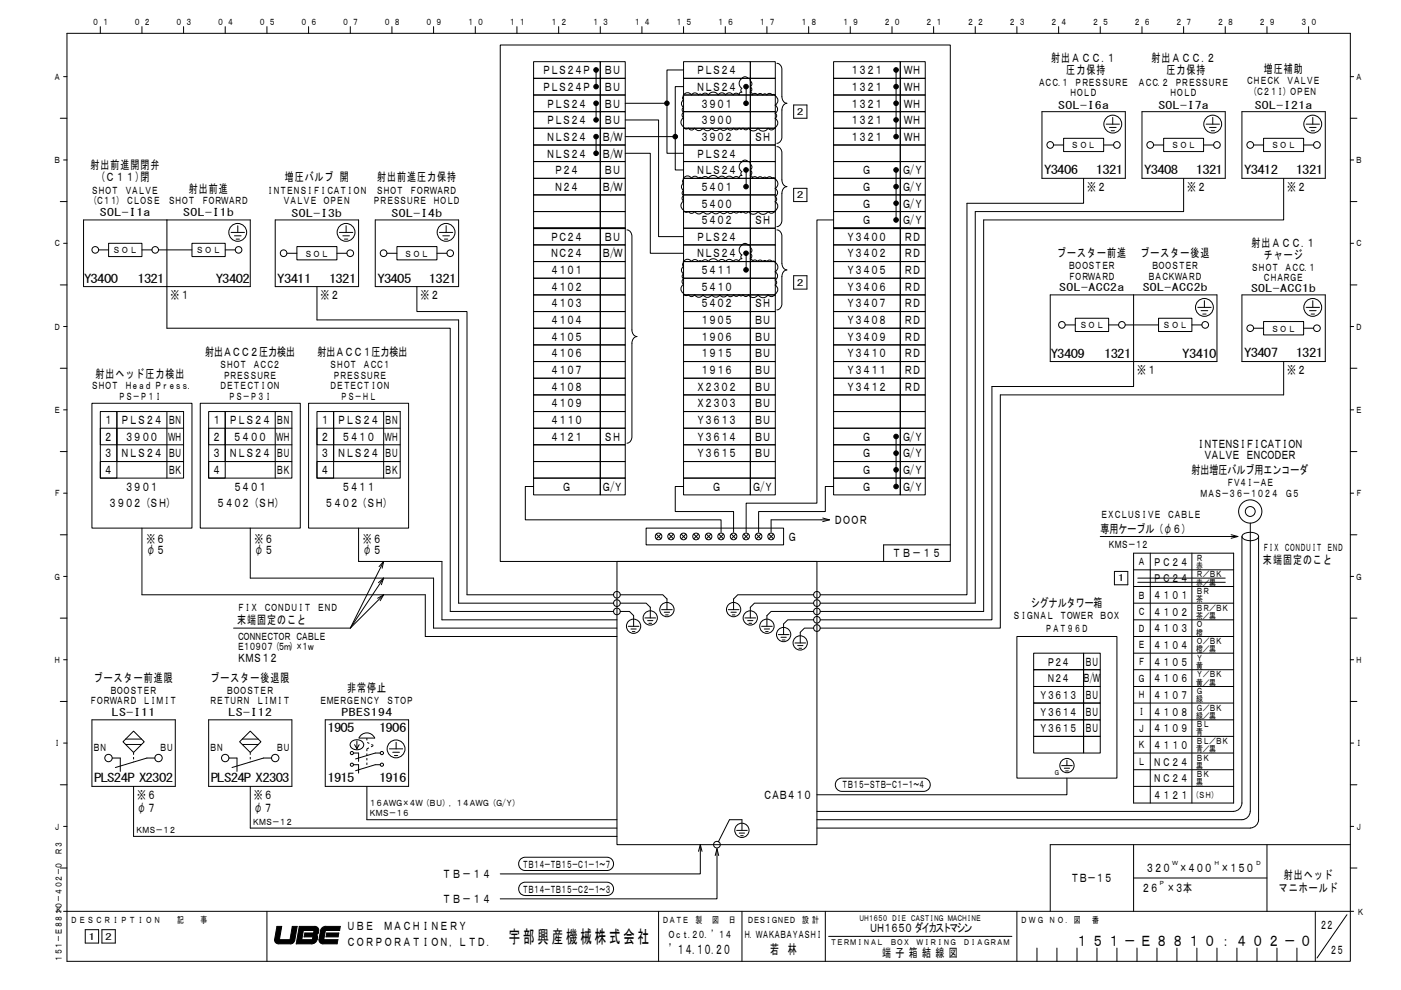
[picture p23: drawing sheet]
<svg xmlns="http://www.w3.org/2000/svg" width="297mm" height="210mm" viewBox="0 0 297 210" stroke-linecap="round" stroke-linejoin="round" font-family="sans-serif">
<defs><g id="words">
<text font-size="3.8" x="107.9" y="200">宇部興産機械株式会社</text>
<text font-size="3.2" x="228.1" y="200.6">１ ５ １ － Ｅ ８ ８ １ ０ ： ４ ０ ２ － ０</text>
<g font-size="2.9">
<text x="141.8" y="202.3">’１４．１０．２０</text>
<text x="163.3" y="202.3">若 林</text>
</g>
<g font-size="2.5">
<text x="115" y="15.7">ＰＬＳ２４Ｐ</text>
<text x="128.1" y="15.7">ＢＵ</text>
<text x="147.6" y="15.7">ＰＬＳ２４</text>
<text x="180.3" y="15.7">１３２１</text>
<text x="191.7" y="15.7">ＷＨ</text>
<text x="222.9" y="13.2">射出ＡＣＣ.１</text>
<text x="226.1" y="15.7">圧力保持</text>
<text x="244.1" y="13.2">射出ＡＣＣ.２</text>
<text x="247.3" y="15.7">圧力保持</text>
<text x="268" y="15.4">増圧補助</text>
<text x="115" y="19.3">ＰＬＳ２４Ｐ</text>
<text x="115.8" y="22.8">ＰＬＳ２４</text>
<text x="128.1" y="19.3">ＢＵ</text>
<text x="128.1" y="22.8">ＢＵ</text>
<text x="147.6" y="19.3">ＮＬＳ２４</text>
<text x="148.5" y="22.8">３９０１</text>
<text x="180.3" y="19.3">１３２１</text>
<text x="180.3" y="22.8">１３２１</text>
<text x="191.7" y="19.3">ＷＨ</text>
<text x="191.7" y="22.8">ＷＨ</text>
<text x="115.8" y="26.4">ＰＬＳ２４</text>
<text x="115.8" y="29.9">ＮＬＳ２４</text>
<text x="127.6" y="29.9">Ｂ/Ｗ</text>
<text x="128.1" y="26.4">ＢＵ</text>
<text x="148.5" y="26.4">３９００</text>
<text x="148.5" y="29.9">３９０２</text>
<text x="159.9" y="29.9">ＳＨ</text>
<text x="180.3" y="26.3">１３２１</text>
<text x="180.3" y="29.9">１３２１</text>
<text x="191.7" y="26.3">ＷＨ</text>
<text x="191.7" y="29.9">ＷＨ</text>
<text x="19.2" y="35.8">射出前進開閉弁</text>
<text x="115.8" y="33.4">ＮＬＳ２４</text>
<text x="127.6" y="33.4">Ｂ/Ｗ</text>
<text x="147.6" y="33.4">ＰＬＳ２４</text>
<text x="21.3" y="38.4">(Ｃ１１)閉</text>
<text x="40" y="40.9">射出前進</text>
<text x="60.4" y="38.4">増圧バルブ 開</text>
<text x="80" y="38.4">射出前進圧力保持</text>
<text x="117.5" y="37">Ｐ２４</text>
<text x="117.5" y="40.5">Ｎ２４</text>
<text x="127.6" y="40.5">Ｂ/Ｗ</text>
<text x="128.1" y="37">ＢＵ</text>
<text x="147.6" y="37">ＮＬＳ２４</text>
<text x="148.5" y="40.5">５４０１</text>
<text x="182.8" y="40.5">Ｇ</text>
<text x="182.8" y="37">Ｇ</text>
<text x="191.3" y="40.5">Ｇ/Ｙ</text>
<text x="191.3" y="37">Ｇ/Ｙ</text>
<text x="221.4" y="37">Y3406</text>
<text x="230.5" y="40.5">※２</text>
<text x="232.3" y="37">1321</text>
<text x="242.6" y="37">Y3408</text>
<text x="251.7" y="40.5">※２</text>
<text x="253.5" y="37">1321</text>
<text x="263.8" y="37">Y3412</text>
<text x="272.9" y="40.5">※２</text>
<text x="274.7" y="37">1321</text>
<text x="148.5" y="44">５４００</text>
<text x="148.5" y="47.6">５４０２</text>
<text x="159.9" y="47.6">ＳＨ</text>
<text x="182.8" y="47.6">Ｇ</text>
<text x="182.8" y="44">Ｇ</text>
<text x="191.3" y="47.6">Ｇ/Ｙ</text>
<text x="191.3" y="44">Ｇ/Ｙ</text>
<text x="116.6" y="51.1">ＰＣ２４</text>
<text x="128.1" y="51.1">ＢＵ</text>
<text x="147.6" y="51.1">ＰＬＳ２４</text>
<text x="179.4" y="51.1">Ｙ３４００</text>
<text x="191.7" y="51.1">ＲＤ</text>
<text x="265.3" y="52.4">射出ＡＣＣ.１</text>
<text x="58.8" y="59.9">Y3411</text>
<text x="69.8" y="59.9">1321</text>
<text x="80" y="59.9">Y3405</text>
<text x="90.9" y="59.9">1321</text>
<text x="116.6" y="54.6">ＮＣ２４</text>
<text x="116.6" y="58.2">４１０１</text>
<text x="127.6" y="54.6">Ｂ/Ｗ</text>
<text x="147.6" y="54.6">ＮＬＳ２４</text>
<text x="148.5" y="58.2">５４１１</text>
<text x="179.4" y="54.6">Ｙ３４０２</text>
<text x="179.4" y="58.2">Ｙ３４０５</text>
<text x="191.7" y="54.6">ＲＤ</text>
<text x="191.7" y="58.2">ＲＤ</text>
<text x="224.2" y="54.6">ブースター前進</text>
<text x="241.8" y="54.6">ブースター後退</text>
<text x="268" y="55">チャージ</text>
<text x="17.8" y="60.1">Y3400</text>
<text x="29.1" y="60.1">1321</text>
<text x="36.1" y="63.5">※１</text>
<text x="45.7" y="60.1">Y3402</text>
<text x="68" y="63.5">※２</text>
<text x="89.2" y="63.5">※２</text>
<text x="116.6" y="61.7">４１０２</text>
<text x="116.6" y="65.2">４１０３</text>
<text x="148.5" y="61.7">５４１０</text>
<text x="148.5" y="65.2">５４０２</text>
<text x="159.9" y="65.2">ＳＨ</text>
<text x="179.4" y="61.7">Ｙ３４０６</text>
<text x="179.4" y="65.2">Ｙ３４０７</text>
<text x="191.7" y="61.7">ＲＤ</text>
<text x="191.7" y="65.2">ＲＤ</text>
<text x="116.6" y="68.8">４１０４</text>
<text x="148.5" y="68.8">１９０５</text>
<text x="159.9" y="68.8">ＢＵ</text>
<text x="179.4" y="68.8">Ｙ３４０８</text>
<text x="191.7" y="68.8">ＲＤ</text>
<text x="43.5" y="75.5">射出ＡＣＣ２圧力検出</text>
<text x="67.3" y="75.5">射出ＡＣＣ１圧力検出</text>
<text x="116.6" y="72.3">４１０５</text>
<text x="116.6" y="75.8">４１０６</text>
<text x="148.5" y="72.3">１９０６</text>
<text x="148.5" y="75.8">１９１５</text>
<text x="159.9" y="72.3">ＢＵ</text>
<text x="159.9" y="75.8">ＢＵ</text>
<text x="179.4" y="72.3">Ｙ３４０９</text>
<text x="179.4" y="75.8">Ｙ３４１０</text>
<text x="191.7" y="72.3">ＲＤ</text>
<text x="191.7" y="75.8">ＲＤ</text>
<text x="222.8" y="76">Y3409</text>
<text x="234.1" y="76">1321</text>
<text x="250.7" y="76">Y3410</text>
<text x="263.8" y="75.8">Y3407</text>
<text x="274.7" y="75.8">1321</text>
<text x="20.3" y="80.1">射出ヘッド圧力検出</text>
<text x="116.6" y="79.4">４１０７</text>
<text x="116.6" y="82.9">４１０８</text>
<text x="147.6" y="82.9">Ｘ２３０２</text>
<text x="148.5" y="79.4">１９１６</text>
<text x="159.9" y="82.9">ＢＵ</text>
<text x="159.9" y="79.4">ＢＵ</text>
<text x="179.4" y="79.4">Ｙ３４１１</text>
<text x="179.4" y="82.9">Ｙ３４１２</text>
<text x="191.7" y="79.3">ＲＤ</text>
<text x="191.7" y="82.9">ＲＤ</text>
<text x="241.1" y="79.4">※１</text>
<text x="272.9" y="79.4">※２</text>
<text x="22" y="90">１ ＰＬＳ２４</text>
<text x="35.6" y="90">ＢＮ</text>
<text x="45" y="90">１ ＰＬＳ２４</text>
<text x="58.6" y="90">ＢＮ</text>
<text x="68" y="90">１ ＰＬＳ２４</text>
<text x="81.6" y="90">ＢＮ</text>
<text x="116.6" y="86.4">４１０９</text>
<text x="116.6" y="90">４１１０</text>
<text x="147.6" y="86.4">Ｘ２３０３</text>
<text x="147.6" y="90">Ｙ３６１３</text>
<text x="159.9" y="86.4">ＢＵ</text>
<text x="159.9" y="90">ＢＵ</text>
<text x="22" y="93.5">２</text>
<text x="26.4" y="93.5">３９００</text>
<text x="35.6" y="93.5">ＷＨ</text>
<text x="45" y="93.5">２</text>
<text x="49.4" y="93.5">５４００</text>
<text x="58.6" y="93.5">ＷＨ</text>
<text x="68" y="93.5">２</text>
<text x="72.4" y="93.5">５４１０</text>
<text x="81.6" y="93.5">ＷＨ</text>
<text x="116.6" y="93.5">４１２１</text>
<text x="128.1" y="93.5">ＳＨ</text>
<text x="147.6" y="93.5">Ｙ３６１４</text>
<text x="159.9" y="93.5">ＢＵ</text>
<text x="182.8" y="93.5">Ｇ</text>
<text x="191.3" y="93.5">Ｇ/Ｙ</text>
<text x="253.7" y="95.1">ＩＮＴＥＮＳＩＦＩＣＡＴＩＯＮ</text>
<text x="22" y="97">３ ＮＬＳ２４</text>
<text x="22" y="100.6">４</text>
<text x="35.6" y="97">ＢＵ</text>
<text x="35.6" y="100.6">ＢＫ</text>
<text x="45" y="97">３ ＮＬＳ２４</text>
<text x="45" y="100.6">４</text>
<text x="58.6" y="97">ＢＵ</text>
<text x="58.6" y="100.6">ＢＫ</text>
<text x="68" y="100.6">４</text>
<text x="68" y="97">３ ＮＬＳ２４</text>
<text x="81.6" y="97">ＢＵ</text>
<text x="81.6" y="100.6">ＢＫ</text>
<text x="147.6" y="97">Ｙ３６１５</text>
<text x="159.9" y="97">ＢＵ</text>
<text x="182.8" y="100.6">Ｇ</text>
<text x="182.8" y="97">Ｇ</text>
<text x="191.3" y="100.6">Ｇ/Ｙ</text>
<text x="191.3" y="97">Ｇ/Ｙ</text>
<text x="252.6" y="100.6">射出増圧バルブ用エンコーダ</text>
<text x="255.2" y="97.4">ＶＡＬＶＥ　ＥＮＣＯＤＥＲ</text>
<text x="22.9" y="107.6">３９０２（ＳＨ）</text>
<text x="26.4" y="104.1">３９０１</text>
<text x="45.9" y="107.6">５４０２（ＳＨ）</text>
<text x="49.4" y="104.1">５４０１</text>
<text x="68.8" y="107.6">５４０２（ＳＨ）</text>
<text x="72.4" y="104.1">５４１１</text>
<text x="119.2" y="104.1">Ｇ</text>
<text x="127.6" y="104.1">Ｇ/Ｙ</text>
<text x="151" y="104.1">Ｇ</text>
<text x="159.4" y="104.1">Ｇ/Ｙ</text>
<text x="182.8" y="104.1">Ｇ</text>
<text x="191.3" y="104.1">Ｇ/Ｙ</text>
<text x="176.8" y="111.2">ＤＯＯＲ</text>
<text x="233.3" y="113.1">専用ケーブル（φ６）</text>
<text x="31" y="115.2">※６</text>
<text x="31" y="117.5">φ５</text>
<text x="54" y="115.2">※６</text>
<text x="54" y="117.5">φ５</text>
<text x="77" y="115.2">※６</text>
<text x="77" y="117.5">φ５</text>
<text x="167.1" y="114.7">Ｇ</text>
<text x="189.2" y="118.2">ＴＢ－１５</text>
<text x="267.8" y="119.7">末端固定のこと</text>
<text x="218.5" y="128.8">シグナルタワー箱</text>
<text x="50.3" y="132.4">末端固定のこと</text>
<text x="50.3" y="140.5">ＫＭＳ１２</text>
<text x="230" y="141.2">ＢＵ</text>
<text x="19.9" y="144.7">ブースター前進限</text>
<text x="44.6" y="144.7">ブースター後退限</text>
<text x="73.6" y="146.9">非常停止</text>
<text x="229.6" y="144.7">Ｂ/Ｗ</text>
<text x="230" y="148.3">ＢＵ</text>
<text x="69.4" y="155.3">1905</text>
<text x="80.4" y="155.3">1906</text>
<text x="230" y="151.8">ＢＵ</text>
<text x="230" y="155.3">ＢＵ</text>
<text x="19.9" y="165.9">PLS24P X2302</text>
<text x="44.7" y="165.9">PLS24P X2303</text>
<text x="69.4" y="165.9">1915</text>
<text x="80.4" y="165.9">1916</text>
<text x="29.1" y="169.5">※６</text>
<text x="29.1" y="172.3">φ７</text>
<text x="53.8" y="169.5">※６</text>
<text x="53.8" y="172.3">φ７</text>
<text x="161.8" y="169.5">ＣＡＢ４１０</text>
<text x="242.9" y="185">３２０　×４００　×１５０</text>
<text x="93.8" y="191.6">ＴＢ－１４</text>
<text x="93.8" y="186.3">ＴＢ－１４</text>
<text x="227" y="187.1">ＴＢ－１５</text>
<text x="242" y="189.3">２６　×３本</text>
<text x="271.1" y="189.3">マニホールド</text>
<text x="272.2" y="186.4">射出ヘッド</text>
<text x="73.4" y="197.2">ＵＢＥ</text>
<text x="81.4" y="197.2">ＭＡＣＨＩＮＥＲＹ</text>
<text x="184.3" y="197.7">ＵＨ１６５０ ダイカストマシン</text>
<text x="279.8" y="197">２２</text>
<text x="73.4" y="200.7">ＣＯＲＰＯＲＡＴＩＯＮ，ＬＴＤ．</text>
<text x="187" y="203.1">端 子 箱 結 線 図</text>
<text x="281.9" y="202.3">２５</text>
</g>
<g font-size="2.4">
<text x="244.5" y="120">ＰＣ２４</text>
<text x="244.5" y="123.5">ＰＣ２４</text>
<text x="244.5" y="127">４１０１</text>
<text x="244.5" y="130.6">４１０２</text>
<text x="244.5" y="134.1">４１０３</text>
<text x="244.5" y="137.6">４１０４</text>
<text x="221.9" y="141.2">Ｐ２４</text>
<text x="244.5" y="141.2">４１０５</text>
<text x="220.3" y="148.2">Ｙ３６１３</text>
<text x="221.9" y="144.7">Ｎ２４</text>
<text x="244.5" y="144.7">４１０６</text>
<text x="244.5" y="148.2">４１０７</text>
<text x="220.3" y="151.8">Ｙ３６１４</text>
<text x="220.3" y="155.3">Ｙ３６１５</text>
<text x="244.5" y="151.8">４１０８</text>
<text x="244.5" y="155.3">４１０９</text>
<text x="244.5" y="158.8">４１１０</text>
<text x="244.5" y="162.4">ＮＣ２４</text>
<text x="244.5" y="165.9">ＮＣ２４</text>
<text x="244.5" y="169.4">４１２１</text>
</g>
<g font-size="2.2">
<text x="264.2" y="17.8">ＣＨＥＣＫ　ＶＡＬＶＥ</text>
<text x="220.1" y="18.2">ＡＣＣ.１　ＰＲＥＳＳＵＲＥ</text>
<text x="224.4" y="23.1">SOL-I6a</text>
<text x="226.8" y="20.4">ＨＯＬＤ</text>
<text x="241.3" y="18.2">ＡＣＣ.２　ＰＲＥＳＳＵＲＥ</text>
<text x="245.6" y="23.1">SOL-I7a</text>
<text x="248" y="20.4">ＨＯＬＤ</text>
<text x="264.9" y="20">（Ｃ２１Ｉ）ＯＰＥＮ</text>
<text x="266" y="23.1">SOL-I21a</text>
<text x="19.4" y="41.1">ＳＨＯＴ　ＶＡＬＶＥ</text>
<text x="56.5" y="41.1">ＩＮＴＥＮＳＩＦＩＣＡＴＩＯＮ</text>
<text x="79.8" y="41.1">ＳＨＯＴ　ＦＯＲＷＡＲＤ</text>
<text x="19" y="43.4">（Ｃ１１） ＣＬＯＳＥ</text>
<text x="21.2" y="45.8">SOL-I1a</text>
<text x="35.6" y="43.4">ＳＨＯＴ　ＦＯＲＷＡＲＤ</text>
<text x="38.9" y="45.8">SOL-I1b</text>
<text x="60" y="43.4">ＶＡＬＶＥ　ＯＰＥＮ</text>
<text x="61.8" y="46">SOL-I3b</text>
<text x="79.1" y="43.4">ＰＲＥＳＳＵＲＥ　ＨＯＬＤ</text>
<text x="83" y="46">SOL-I4b</text>
<text x="226.4" y="57">ＢＯＯＳＴＥＲ</text>
<text x="226.4" y="59.3">ＦＯＲＷＡＲＤ</text>
<text x="243.4" y="59.3">ＢＡＣＫＷＡＲＤ</text>
<text x="244.1" y="57">ＢＯＯＳＴＥＲ</text>
<text x="265.3" y="57.4">ＳＨＯＴ　ＡＣＣ.１</text>
<text x="267.8" y="59.6">ＣＨＡＲＧＥ</text>
<text x="224.6" y="61.7">SOL-ACC2a</text>
<text x="242.3" y="61.7">SOL-ACC2b</text>
<text x="265.3" y="61.9">SOL-ACC1b</text>
<text x="19.4" y="82.6">ＳＨＯＴ　Ｈｅａｄ Ｐｒｅｓｓ.</text>
<text x="46.6" y="78.1">ＳＨＯＴ　ＡＣＣ２</text>
<text x="46.6" y="82.6">ＤＥＴＥＣＴＩＯＮ</text>
<text x="47.3" y="80.4">ＰＲＥＳＳＵＲＥ</text>
<text x="69.9" y="78.1">ＳＨＯＴ　ＡＣＣ１</text>
<text x="69.9" y="82.6">ＤＥＴＥＣＴＩＯＮ</text>
<text x="70.6" y="80.4">ＰＲＥＳＳＵＲＥ</text>
<text x="25.1" y="84.9">ＰＳ－Ｐ１Ｉ</text>
<text x="48.4" y="84.9">ＰＳ－Ｐ３Ｉ</text>
<text x="72.2" y="84.9">ＰＳ－ＨＬ</text>
<text x="254.5" y="105.4">ＭＡＳ－３６－１０２４　Ｇ５</text>
<text x="260" y="103.1">ＦＶ４Ｉ－ＡＥ</text>
<text x="233.3" y="109.8">ＥＸＣＬＵＳＩＶＥ　ＣＡＢＬＥ</text>
<text x="234.9" y="116.2">ＫＭＳ－１２</text>
<text x="241.3" y="119.9">Ａ</text>
<text x="267.8" y="116.9">ＦＩＸ　ＣＯＮＤＵＩＴ　ＥＮＤ</text>
<text x="50.3" y="129.6">ＦＩＸ　ＣＯＮＤＵＩＴ　ＥＮＤ</text>
<text x="214.8" y="131.4">ＳＩＧＮＡＬ　ＴＯＷＥＲ　ＢＯＸ</text>
<text x="241.3" y="127">Ｂ</text>
<text x="241.3" y="130.5">Ｃ</text>
<text x="50.3" y="135.8">ＣＯＮＮＥＣＴＯＲ ＣＡＢＬＥ</text>
<text x="50.3" y="137.9">Ｅ１０９０７（５ｍ）×１ｗ</text>
<text x="221.6" y="134">ＰＡＴ９６Ｄ</text>
<text x="241.3" y="134">Ｄ</text>
<text x="241.3" y="137.5">Ｅ</text>
<text x="241.3" y="141.1">Ｆ</text>
<text x="19" y="149.4">ＦＯＲＷＡＲＤ　ＬＩＭＩＴ</text>
<text x="23.3" y="147.2">ＢＯＯＳＴＥＲ</text>
<text x="44.4" y="149.4">ＲＥＴＵＲＮ　ＬＩＭＩＴ</text>
<text x="48" y="147.2">ＢＯＯＳＴＥＲ</text>
<text x="67.8" y="149.4">ＥＭＥＲＧＥＮＣＹ　ＳＴＯＰ</text>
<text x="241.3" y="144.6">Ｇ</text>
<text x="241.3" y="148.1">Ｈ</text>
<text x="23.7" y="151.9">LS-I11</text>
<text x="48.5" y="151.9">LS-I12</text>
<text x="72.4" y="151.9">PBES194</text>
<text x="241.3" y="151.7">Ｉ</text>
<text x="241.3" y="155.2">Ｊ</text>
<text x="19.7" y="159.3">ＢＮ</text>
<text x="33.8" y="159.3">ＢＵ</text>
<text x="44.4" y="159.3">ＢＮ</text>
<text x="58.6" y="159.3">ＢＵ</text>
<text x="241.3" y="158.7">Ｋ</text>
<text x="178.4" y="167.2">ＴＢ１５－ＳＴＢ－Ｃ１－１～４</text>
<text x="241.3" y="162.3">Ｌ</text>
<text x="110.7" y="184">ＴＢ１４－ＴＢ１５－Ｃ１－１～７</text>
<text x="110.7" y="189.3">ＴＢ１４－ＴＢ１５－Ｃ２－１～３</text>
<text x="141.6" y="198.9">Ｏｃｔ．２０．’１４</text>
<text x="157.7" y="198.9">Ｈ．ＷＡＫＡＢＡＹＡＳＨＩ</text>
</g>
<g font-size="1.9">
<text x="19.5" y="5.3">０ １</text>
<text x="28.4" y="5.3">０ ２</text>
<text x="37.2" y="5.3">０ ３</text>
<text x="46" y="5.3">０ ４</text>
<text x="54.9" y="5.3">０ ５</text>
<text x="63.7" y="5.3">０ ６</text>
<text x="72.5" y="5.3">０ ７</text>
<text x="81.4" y="5.3">０ ８</text>
<text x="90.2" y="5.3">０ ９</text>
<text x="99" y="5.3">１ ０</text>
<text x="107.9" y="5.3">１ １</text>
<text x="116.7" y="5.3">１ ２</text>
<text x="125.5" y="5.3">１ ３</text>
<text x="134.4" y="5.3">１ ４</text>
<text x="143.2" y="5.3">１ ５</text>
<text x="152.1" y="5.3">１ ６</text>
<text x="160.9" y="5.3">１ ７</text>
<text x="169.7" y="5.3">１ ８</text>
<text x="178.5" y="5.3">１ ９</text>
<text x="187.4" y="5.3">２ ０</text>
<text x="196.2" y="5.3">２ １</text>
<text x="205.1" y="5.3">２ ２</text>
<text x="213.9" y="5.3">２ ３</text>
<text x="222.7" y="5.3">２ ４</text>
<text x="231.6" y="5.3">２ ５</text>
<text x="240.4" y="5.3">２ ６</text>
<text x="249.2" y="5.3">２ ７</text>
<text x="258.1" y="5.3">２ ８</text>
<text x="266.9" y="5.3">２ ９</text>
<text x="275.7" y="5.3">３ ０</text>
<text x="11.4" y="17">Ａ</text>
<text x="287.4" y="17">Ａ</text>
<text x="168.9" y="24.4">2</text>
<text x="11.4" y="34.6">Ｂ</text>
<text x="227.1" y="31.4">ＳＯＬ</text>
<text x="248.3" y="31.4">ＳＯＬ</text>
<text x="269.6" y="31.4">ＳＯＬ</text>
<text x="287.4" y="34.6">Ｂ</text>
<text x="168.9" y="42">2</text>
<text x="11.4" y="52.3">Ｃ</text>
<text x="24" y="53.7">ＳＯＬ</text>
<text x="41.6" y="53.7">ＳＯＬ</text>
<text x="287.4" y="52.3">Ｃ</text>
<text x="64.6" y="54.4">ＳＯＬ</text>
<text x="85.8" y="54.4">ＳＯＬ</text>
<text x="168.9" y="60.6">2</text>
<text x="11.4" y="70">Ｄ</text>
<text x="228.9" y="69.6">ＳＯＬ</text>
<text x="246.6" y="69.6">ＳＯＬ</text>
<text x="269.6" y="70.3">ＳＯＬ</text>
<text x="287.4" y="70">Ｄ</text>
<text x="11.4" y="87.6">Ｅ</text>
<text x="287.4" y="87.6">Ｅ</text>
<text x="11.4" y="105.3">Ｆ</text>
<text x="287.4" y="105.3">Ｆ</text>
<text x="253.6" y="118.9">Ｒ</text>
<text x="11.4" y="123">Ｇ</text>
<text x="237" y="123.3">1</text>
<text x="253.6" y="120.7">赤</text>
<text x="253.6" y="122.4">Ｒ／ＢＫ</text>
<text x="253.6" y="124.2">赤／黒</text>
<text x="253.6" y="126">ＢＲ</text>
<text x="287.4" y="123">Ｇ</text>
<text x="253.6" y="127.7">茶</text>
<text x="253.6" y="129.5">ＢＲ／ＢＫ</text>
<text x="253.6" y="131.3">茶／黒</text>
<text x="253.6" y="133">Ｏ</text>
<text x="253.6" y="134.8">橙</text>
<text x="253.6" y="136.6">Ｏ／ＢＫ</text>
<text x="11.4" y="140.7">Ｈ</text>
<text x="253.6" y="138.3">橙／黒</text>
<text x="253.6" y="140.1">Ｙ</text>
<text x="253.6" y="141.9">黄</text>
<text x="253.6" y="143.6">Ｙ／ＢＫ</text>
<text x="287.4" y="140.7">Ｈ</text>
<text x="253.6" y="145.4">黄／黒</text>
<text x="253.6" y="147.2">Ｇ</text>
<text x="253.6" y="148.9">緑</text>
<text x="253.6" y="150.7">Ｇ／ＢＫ</text>
<text x="253.6" y="152.5">緑／黒</text>
<text x="253.6" y="154.2">ＢＬ</text>
<text x="253.6" y="156">青</text>
<text x="11.4" y="158.3">Ｉ</text>
<text x="253.6" y="157.8">ＢＬ／ＢＫ</text>
<text x="253.6" y="159.6">青／黒</text>
<text x="253.6" y="161.3">ＢＫ</text>
<text x="287.4" y="158.3">Ｉ</text>
<text x="253.6" y="163.1">黒</text>
<text x="253.6" y="164.8">ＢＫ</text>
<text x="253.6" y="166.6">黒</text>
<text x="78.2" y="171">１６ＡＷＧ×４Ｗ（ＢＵ），１４ＡＷＧ（Ｇ/Ｙ）</text>
<text x="78.2" y="173.1">ＫＭＳ－１６</text>
<text x="252.7" y="169.3">（ＳＨ）</text>
<text x="11.4" y="176">Ｊ</text>
<text x="28.7" y="176.7">ＫＭＳ－１２</text>
<text x="53.5" y="174.9">ＫＭＳ－１２</text>
<text x="287.4" y="176">Ｊ</text>
<text x="11.7" y="193.7">Ｋ</text>
<text x="14.9" y="195.8">ＤＥＳＣＲＩＰＴＩＯＮ</text>
<text x="37.5" y="195.8">記</text>
<text x="42.5" y="195.8">事</text>
<text x="140.4" y="195.8">ＤＡＴＥ</text>
<text x="147.4" y="195.8">製</text>
<text x="151" y="195.8">図</text>
<text x="154.5" y="195.8">日</text>
<text x="158.4" y="195.8">ＤＥＳＩＧＮＥＤ 設 計</text>
<text x="216.4" y="195.8">ＤＷＧ ＮＯ. 図</text>
<text x="231.6" y="195.8">番</text>
<text x="287.7" y="194">Ｋ</text>
<text x="18.8" y="199.3">1</text>
<text x="22.3" y="199.3">2</text>
<text x="13.1" y="204" transform="rotate(-90 13.1 204)">１５１－Ｅ８８１０－４０２－０　Ｒ３</text>
</g>
<g font-size="1.8">
<text x="182.1" y="195.3">ＵＨ１６５０ ＤＩＥ ＣＡＳＴＩＮＧ ＭＡＣＨＩＮＥ</text>
<text x="176" y="200.4">ＴＥＲＭＩＮＡＬ　ＢＯＸ　ＷＩＲＩＮＧ　ＤＩＡＧＲＡＭ</text>
</g>
<text font-size="1.5" x="223.5" y="164.3">Ｇ</text>
<g font-size="1.3">
<text x="248.5" y="183.5">Ｗ</text>
<text x="257.3" y="183.5">Ｈ</text>
<text x="266.2" y="183.5">Ｄ</text>
<text x="245.7" y="187.8">Ｐ</text>
</g>
</g></defs>
<g fill="none" stroke="#000" stroke-width=".21">
<path d="M13.5 16.3h.7M14.2 7.1h272.1v196.8h-272.1zM21.3 5.7v1.4M30.1 5.7v1.4M38.9 5.7v1.4M47.7 5.7v1.4M56.6 5.7v1.4M65.4 5.7v1.4M74.3 5.7v1.4M83.1 5.7v1.4M91.9 5.7v1.4M100.8 5.7v1.4"/>
<path d="M106.1 9.5h95.4v109.6h-95.4zM109.6 5.7v1.4M113.1 13.1h14.2v3.5h-14.2zM113.1 16.6h14.2v3.6h-14.2zM118.4 5.7v1.4M126.4 14.8v3.6M127.3 5.7v1.4M127.3 16.6h5.3v3.6h-5.3zM127.3 13.1h5.3v3.5h-5.3zM136.1 5.7v1.4M144.9 5.7v1.4M144.9 16.6h14.2v3.6h-14.2z"/>
<path d="M144.9 13.1h14.2v3.5h-14.2zM144.9 18.4h-1.7v17.6h1.7M144.9 14.8h-3.5v17.7h3.5M153.8 5.7v1.4M157.3 18.8l-.2 .4 .1 .3a.48 .48 0 0 0-.5 .6 .77 .77 0 0 0-1.3 0 .93 .93 0 0 0-1.6 0 .91 .91 0 0 0-1.5 0M157.3 16.7a1.23 1.23 0 0 0 0 2M157.3 16.7a.86 .86 0 0 1 1.4-.1l.3 .2 .1 .3a.72 .72 0 0 1 0 1.3 .67 .67 0 0 1 0 1.2l.3 .2v.3l.6-.3 .6 .3 .6-.3 .5 .3M158.2 18.4v3.5M159.1 13.1h5.3v3.5h-5.3zM159.1 16.6h5.3v3.6h-5.3zM162.6 5.7v1.4M164.7 13.4a1.27 1.27 0 0 1 1.1 1.4v5.8a1.22 1.22 0 0 0 1 1.3h-.1a1.42 1.42 0 0 0-.9 1.4v5.8a1.23 1.23 0 0 1-1.1 1.3"/>
<path d="M171.4 5.7v1.4M176.7 16.6h14.2v3.6h-14.2zM176.7 13.1h14.2v3.5h-14.2zM180.3 5.7v1.4M189.1 5.7v1.4M190 14.8v14.2M190.9 13.1h5.3v3.5h-5.3zM190.9 16.6h5.3v3.6h-5.3zM197.9 5.7v1.4M206.8 5.7v1.4M215.6 5.7v1.4M224.4 5.7v1.4"/>
<path d="M233.3 5.7v1.4M242.1 5.7v1.4M250.9 5.7v1.4M259.8 5.7v1.4M268.6 5.7v1.4M277.4 5.7v1.4M286.3 16.3h.7M12.8 25.1h1.4M13.5 33.9h.7M113.1 20.2h14.2v3.5h-14.2zM113.1 23.7h14.2v3.5h-14.2zM113.1 27.2h14.2v3.6h-14.2z"/>
<path d="M113.1 30.8h14.2v3.5h-14.2zM113.1 34.3h14.2v3.5h-14.2zM113.1 37.8h14.2v3.5h-14.2zM126.4 21.9v3.5M126.4 29v3.5M127.3 37.8h5.3v3.5h-5.3zM127.3 34.3h5.3v3.5h-5.3zM127.3 30.8h5.3v3.5h-5.3zM127.3 27.2h5.3v3.6h-5.3zM127.3 23.7h5.3v3.5h-5.3zM127.3 20.2h5.3v3.5h-5.3zM132.6 25.4h7v24.8h5.3"/>
<path d="M132.6 32.5h5.3v21.2h7M132.6 21.9h8.8M132.6 29h10.6M144.9 25a1.1 1.1 0 0 0 0 1.9M144.9 38.8a.91 .91 0 0 0 0 1.6M144.9 26.9a.63 .63 0 0 0 1.1 .3 .77 .77 0 0 0 1.3 0 1.03 1.03 0 0 0 1.8 0 1.07 1.07 0 0 0 1.8 0M144.9 21.2a.91 .91 0 0 0 0 1.6l-.3 .5 .3 .5-.3 .6 .3 .6M144.9 20.4l-.2 .4 .2 .4M144.9 20.1v.3M144.9 20.2h14.2v3.5h-14.2zM144.9 23.7h14.2v3.5h-14.2zM144.9 27.2h14.2v3.6h-14.2z"/>
<path d="M144.9 30.8h14.2v3.5h-14.2zM144.9 34.3h14.2v3.5h-14.2zM144.9 37.8h14.2v3.5h-14.2zM148.1 37.8a.86 .86 0 0 0-1.5 0 .97 .97 0 0 0-1-.5 .97 .97 0 0 0-.8 .9l-.1 .4 .2 .2M148.1 20.1a.85 .85 0 0 0-1.5 0 .96 .96 0 0 0-1.7 0M148.1 37.8a.44 .44 0 0 1 .7 0M148.1 20.1a.44 .44 0 0 1 .7 0M148.8 37.8a.79 .79 0 0 1 1.4 0M148.8 20.1a.79 .79 0 0 1 1.4 0M150.2 37.8a1.19 1.19 0 0 1 2 0M150.2 20.1a1.19 1.19 0 0 1 2 0M150.9 27.2a.96 .96 0 0 0 1.7 0 .91 .91 0 0 0 1.6 0 .77 .77 0 0 0 1.4 0 .63 .63 0 0 0 1.1 0"/>
<path d="M156.7 27.2l.4 .2 .4-.2 .2 .2a.66 .66 0 0 0 1-.2M158.2 36v3.6M159.1 37.3l.3 .1v.4l.6-.3 .6 .3 .6-.3 .5 .3 .5-.2 .4 .2M159.1 37.2a.67 .67 0 0 0 0-1.1 .92 .92 0 0 0 0-1.4l-.2-.4a1.5 1.5 0 0 0-1.4-.2 1.33 1.33 0 0 0-.2 2.3l-.2 .4 .1 .4a.49 .49 0 0 0-.5 .6 .76 .76 0 0 0-1.3 0 .93 .93 0 0 0-1.6 0 .91 .91 0 0 0-1.5 0M159.1 20.2h5.3v3.5h-5.3zM159.1 23.7h5.3v3.5h-5.3zM159.1 27.2h5.3v3.6h-5.3zM159.1 30.8h5.3v3.5h-5.3zM159.1 34.3h5.3v3.5h-5.3zM159.1 37.8h5.3v3.5h-5.3zM161.7 20.1l.5-.2 .4 .2M162.6 37.8l.5-.3 .6 .3 .4-.1 .3 .3"/>
<path d="M162.6 20.1l.5-.3 .6 .3M163.7 20.1l.1-.1a1.25 1.25 0 0 1 1.1 1 1.25 1.25 0 0 1-.5 1.3 .98 .98 0 0 1 0 1.7M164.4 38a1.13 1.13 0 0 1 0 2 1 1 0 0 1 0 1.7l.3 .5-.3 .6a1.1 1.1 0 0 1 0 1.9l-.4 .4-.4 .1-.7-.3M164.4 24l.3 .6-.3 .5a1.12 1.12 0 0 1 0 1.9l-.4 .4-.4 .2-.7-.4a1.22 1.22 0 0 1-2.2 0 1.16 1.16 0 0 1-2 0M164.7 31.1a1.25 1.25 0 0 1 1.1 1.4v5.8a1.22 1.22 0 0 0 1 1.3h-.1a1.4 1.4 0 0 0-.9 1.4v5.8a1.24 1.24 0 0 1-1.1 1.3M168.3 22.3h2.8v2.8h-2.8zM168.3 39.9h2.8v2.9h-2.8zM176.7 20.2h14.2v3.5h-14.2zM176.7 23.7h14.2v3.5h-14.2zM176.7 27.2h14.2v3.6h-14.2zM176.7 30.8h14.2v3.5h-14.2zM176.7 34.3h14.2v3.5h-14.2z"/>
<path d="M176.7 37.8h14.2v3.5h-14.2zM190 36v10.7M190.9 20.2h5.3v3.5h-5.3zM190.9 23.7h5.3v3.5h-5.3zM190.9 27.2h5.3v3.6h-5.3zM190.9 30.8h5.3v3.5h-5.3zM190.9 34.3h5.3v3.5h-5.3zM190.9 37.8h5.3v3.5h-5.3zM220.9 23.7h17.7v14.1h-17.7zM223.4 30.8h2.1M225.5 29.3h8.5v2.9h-8.5zM229.7 37.8v5.3h-24.7v83.1h-31.1"/>
<path d="M234 30.8h2.1M234.5 26.3h2.8M235.2 27h1.4M235.6 27.7h.7M235.9 24.9v1.4M242.1 23.7h17.7v14.1h-17.7zM244.6 30.8h2.1M246.7 29.3h8.5v2.9h-8.5zM250.9 37.8v7.1h-44.1v83h-32.9M255.2 30.8h2.1M255.7 26.3h2.8M256.4 27h1.4"/>
<path d="M256.8 27.7h.7M257.1 24.9v1.4M263.3 23.7h17.7v14.1h-17.7zM265.8 30.8h2.1M267.9 29.3h8.5v2.9h-8.5zM272.2 37.8v8.9h-63.6v83h-34.7M276.4 30.8h2.1M276.9 26.3h2.9M277.6 27h1.4M278 27.7h.7M278.3 24.9v1.4M286.3 25.1h1.4"/>
<path d="M286.3 33.9h.7M12.8 42.8h1.4M13.5 51.6h.7M17.7 46.7h35.4v14.1h-35.4zM20.9 53h2.1M23 51.6h7.1v2.8h-7.1zM30.1 53h2.1M33.6 53h7.1M35.4 46.7v22.9h60.1v60.1h34.6M40.7 51.6h7v2.8h-7zM47.7 53h2.2M49 49.3h2.8"/>
<path d="M49.7 50h1.4M50.1 50.7h.7M50.4 47.9v1.4M58.4 46.7h17.6v14.1h-17.6zM60.8 53.7h2.1M62.9 52.3h8.5v2.8h-8.5zM71.4 53.7h2.2M72 49.3h2.8M72.7 50h1.4M73 50.7h.7M73.4 47.9v1.4M79.6 46.7h17.6v14.1h-17.6z"/>
<path d="M82 53.7h2.2M84.2 52.3h8.4v2.8h-8.4zM92.6 53.7h2.2M93.2 49.3h2.8M93.9 50h1.4M94.2 50.7h.7M94.6 47.9v1.4M113.1 41.3h14.2v3.6h-14.2zM113.1 44.9h14.2v3.5h-14.2zM113.1 48.4h14.2v3.5h-14.2zM113.1 51.9h14.2v3.6h-14.2zM113.1 55.5h14.2v3.5h-14.2z"/>
<path d="M113.1 59h14.2v3.5h-14.2zM127.3 59h5.3v3.5h-5.3zM127.3 55.5h5.3v3.5h-5.3zM127.3 51.9h5.3v3.6h-5.3zM127.3 48.4h5.3v3.5h-5.3zM127.3 44.9h5.3v3.5h-5.3zM127.3 41.3h5.3v3.6h-5.3zM132.9 48.8h.1a1.37 1.37 0 0 1 1 1.4v20.2a1.14 1.14 0 0 0 1 1 1.36 1.36 0 0 0-1 1.4l-.1 20.3a1.15 1.15 0 0 1-1 .9M144.9 42.7a1.08 1.08 0 0 0 0 1.8M144.9 59.1l-.3 .6 .3 .6a1.1 1.1 0 0 0 0 1.9 .61 .61 0 0 0 1 .3M144.9 44.6a.61 .61 0 0 0 1.1 .3M144.9 41.5l-.3 .6 .3 .5"/>
<path d="M144.9 40.4l-.3 .6 .3 .5M144.9 41.3h14.2v3.6h-14.2zM144.9 44.9h14.2v3.5h-14.2zM144.9 48.4h14.2v3.5h-14.2zM144.9 51.9h14.2v3.6h-14.2zM144.9 55.5h14.2v3.5h-14.2zM144.9 59h14.2v3.5h-14.2zM146 44.9a.77 .77 0 0 0 1.3 0 1.03 1.03 0 0 0 1.8 0 1.07 1.07 0 0 0 1.8 0M146.6 55.5a.97 .97 0 0 0-1-.5 .97 .97 0 0 0-.8 .8l-.1 .5 .2 .2a.94 .94 0 0 0 0 1.6l-.3 .5 .3 .5M148.1 55.5a.83 .83 0 0 0-1.5 0M150.2 55.5a.82 .82 0 0 0-1.4 0 .44 .44 0 0 0-.7 0M150.2 55.5a1.19 1.19 0 0 1 2 0"/>
<path d="M152.3 55.5a.91 .91 0 0 1 1.5 0M154.2 44.9l-.3 .3a.9 .9 0 0 1-1.3-.3 .98 .98 0 0 1-1.7 0M156.7 44.9a.63 .63 0 0 1-1.1 0 .77 .77 0 0 1-1.4 0M156.7 44.9l.4 .2 .4-.2M157.3 54.1a1.3 1.3 0 0 1-.4-1.7 1.3 1.3 0 0 1 1.5-.6l.6 .3 .1 .4a.72 .72 0 0 1 0 1.2l.1 .2a.65 .65 0 0 1-.1 1M157.3 54.1l-.2 .4 .1 .4a.47 .47 0 0 0-.5 .6 .76 .76 0 0 0-1.3 0 .93 .93 0 0 0-1.6 0M157.5 44.9l.2 .1a.66 .66 0 0 0 1-.1M158.2 53.7v3.6M158.7 44.9a1.15 1.15 0 0 0 2 0 1.2 1.2 0 0 0 2.1 0M159.1 54.9l.3 .2v.4l.6-.4 .6 .4 .6-.3 .5 .3M159.1 41.3h5.3v3.6h-5.3zM159.1 44.9h5.3v3.5h-5.3z"/>
<path d="M159.1 48.4h5.3v3.5h-5.3zM159.1 51.9h5.3v3.6h-5.3zM159.1 55.5h5.3v3.5h-5.3zM159.1 59h5.3v3.5h-5.3zM161.7 55.5l.5-.3 .4 .3M162.6 55.5l.5-.3 .6 .3 .1-.1a1.24 1.24 0 0 1 1.1 .9 1.24 1.24 0 0 1-.5 1.3M164.4 57.7a.98 .98 0 0 1 0 1.7M164.4 59.4l.3 .5-.3 .6a1.1 1.1 0 0 1 0 1.9l-.4 .4a.86 .86 0 0 1-1.1-.3 1.23 1.23 0 0 1-2.2 0 1.16 1.16 0 0 1-2 0M164.7 48.8a1.24 1.24 0 0 1 1.1 1.4v5.8a1.24 1.24 0 0 0 1 1.3h-.1a1.39 1.39 0 0 0-.9 1.4v5.8a1.21 1.21 0 0 1-1.1 1.2M168.3 58.5h2.8v2.8h-2.8zM176.7 41.3h14.2v3.6h-14.2zM176.7 44.9h14.2v3.5h-14.2z"/>
<path d="M176.7 51.9h14.2v3.6h-14.2zM176.7 55.5h14.2v3.5h-14.2zM176.7 59h14.2v3.5h-14.2zM176.7 48.4h14.2v3.5h-14.2zM176.7 46.7h-3.5v60h-15v6.2M190.9 41.3h5.3v3.6h-5.3zM190.9 44.9h5.3v3.5h-5.3zM190.9 48.4h5.3v3.5h-5.3zM190.9 51.9h5.3v3.6h-5.3zM190.9 55.5h5.3v3.5h-5.3zM190.9 59h5.3v3.5h-5.3zM286.3 42.8h1.4"/>
<path d="M286.3 51.6h.7M12.8 60.4h1.4M12.8 78.1h1.4M13.5 69.3h.7M67.2 60.8v7.1h30v60h32.9M88.4 60.8v5.3h10.6v60.1h31.1M113.1 62.5h14.2v3.6h-14.2zM113.1 66.1h14.2v3.5h-14.2zM113.1 69.6h14.2v3.6h-14.2zM113.1 73.2h14.2v3.5h-14.2zM113.1 76.7h14.2v3.5h-14.2zM127.3 76.7h5.3v3.5h-5.3z"/>
<path d="M127.3 73.2h5.3v3.5h-5.3zM127.3 69.6h5.3v3.6h-5.3zM127.3 66.1h5.3v3.5h-5.3zM127.3 62.5h5.3v3.6h-5.3zM144.9 62.5h14.2v3.6h-14.2zM144.9 66.1h14.2v3.5h-14.2zM144.9 69.6h14.2v3.6h-14.2zM144.9 73.2h14.2v3.5h-14.2zM144.9 76.7h14.2v3.5h-14.2zM146 62.5a.77 .77 0 0 0 1.3 0 1.03 1.03 0 0 0 1.8 0 1.07 1.07 0 0 0 1.8 0M156.7 62.5a.63 .63 0 0 1-1.1 0 .79 .79 0 0 1-1.4 0l-.3 .4a.9 .9 0 0 1-1.3-.4 .98 .98 0 0 1-1.7 0M156.7 62.5l.4 .3 .4-.3 .4 .3a.66 .66 0 0 0 .8-.3"/>
<path d="M159.1 62.5h5.3v3.6h-5.3zM159.1 66.1h5.3v3.5h-5.3zM159.1 69.6h5.3v3.6h-5.3zM159.1 73.2h5.3v3.5h-5.3zM159.1 76.7h5.3v3.5h-5.3zM176.7 62.5h14.2v3.6h-14.2zM176.7 66.1h14.2v3.5h-14.2zM176.7 69.6h14.2v3.6h-14.2zM176.7 73.2h14.2v3.5h-14.2zM176.7 76.7h14.2v3.5h-14.2zM190.9 62.5h5.3v3.6h-5.3zM190.9 66.1h5.3v3.5h-5.3z"/>
<path d="M190.9 69.6h5.3v3.6h-5.3zM190.9 73.2h5.3v3.5h-5.3zM190.9 76.7h5.3v3.5h-5.3zM222.7 62.5h35.3v14.2h-35.3zM225.8 68.9h2.2M228 67.5h7.1v2.8h-7.1zM235.1 68.9h2.1M238.6 68.9h7M240.3 62.5v19.5h-30v49.5h-36.4M245.6 67.5h7.1v2.8h-7.1zM252.7 68.9h2.1M254 65.2h2.8"/>
<path d="M254.7 65.9h1.4M255 66.6h.7M255.4 63.8v1.4M263.3 62.5h17.7v14.2h-17.7zM265.8 69.6h2.1M267.9 68.2h8.5v2.8h-8.5zM272.2 76.7v7.1h-60.1v49.4h-38.2M276.4 69.6h2.1M276.9 65.2h2.9M277.6 65.9h1.4M278 66.6h.7M278.3 63.8v1.4"/>
<path d="M286.3 60.4h1.4M286.3 69.3h.7M286.3 78.1h1.4M12.8 95.8h1.4M13.5 86.9h.7M19.5 85.5h21.2v26.5h-21.2zM21.3 87.3h3.5v14.1h-3.5zM21.3 90.8h3.5v3.5h-3.5zM21.3 97.9h17.6v3.5h-17.6zM24.8 87.3h14.1v10.6h-14.1zM24.8 90.8h14.1M24.8 94.3h14.1"/>
<path d="M35.4 87.3v14.1M42.5 85.5h21.2v26.5h-21.2zM44.2 87.3h3.5v14.1h-3.5zM44.2 90.8h3.5v3.5h-3.5zM44.2 97.9h17.7v3.5h-17.7zM47.7 87.3h14.2v10.6h-14.2zM47.7 90.8h14.2M47.7 94.3h14.2M58.4 87.3v14.1M65.4 85.5h21.2v26.5h-21.2zM67.2 90.8h3.5v3.5h-3.5zM67.2 87.3h3.5v14.1h-3.5z"/>
<path d="M67.2 97.9h17.7v3.5h-17.7zM70.7 87.3h14.2v10.6h-14.2zM70.7 90.8h14.2M70.7 94.3h14.2M81.3 87.3v14.1M113.1 80.2h14.2v3.6h-14.2zM113.1 83.8h14.2v3.5h-14.2zM113.1 87.3h14.2v3.5h-14.2zM113.1 90.8h14.2v3.5h-14.2zM113.1 94.3h14.2v3.6h-14.2zM113.1 97.9h14.2v3.5h-14.2zM127.3 97.9h5.3v3.5h-5.3z"/>
<path d="M127.3 94.3h5.3v3.6h-5.3zM127.3 90.8h5.3v3.5h-5.3zM127.3 87.3h5.3v3.5h-5.3zM127.3 83.8h5.3v3.5h-5.3zM127.3 80.2h5.3v3.6h-5.3zM144.9 80.2h14.2v3.6h-14.2zM144.9 83.8h14.2v3.5h-14.2zM144.9 87.3h14.2v3.5h-14.2zM144.9 90.8h14.2v3.5h-14.2zM144.9 94.3h14.2v3.6h-14.2zM144.9 97.9h14.2v3.5h-14.2zM159.1 80.2h5.3v3.6h-5.3z"/>
<path d="M159.1 83.8h5.3v3.5h-5.3zM159.1 87.3h5.3v3.5h-5.3zM159.1 90.8h5.3v3.5h-5.3zM159.1 94.3h5.3v3.6h-5.3zM159.1 97.9h5.3v3.5h-5.3zM176.7 80.2h14.2v3.6h-14.2zM176.7 83.8h14.2v3.5h-14.2zM176.7 87.3h14.2v3.5h-14.2zM176.7 90.8h14.2v3.5h-14.2zM176.7 94.3h14.2v3.6h-14.2zM176.7 97.9h14.2v3.5h-14.2zM190 92.6v10.6"/>
<path d="M190.9 80.2h5.3v3.6h-5.3zM190.9 83.8h5.3v3.5h-5.3zM190.9 87.3h5.3v3.5h-5.3zM190.9 90.8h5.3v3.5h-5.3zM190.9 94.3h5.3v3.6h-5.3zM190.9 97.9h5.3v3.5h-5.3zM286.3 86.9h.7M286.3 95.8h1.4M12.8 113.4h1.4M13.5 104.6h.7M30.1 112v14.2h60.1v8.8h40.6M53.1 112v10.6h38.8v10.6h38.9"/>
<path d="M76 112v7.1h17.7v12.4h37.1M81.3 119.1l-7 14.1 7-10.6M81.3 119.1l-.9 1.1M81.3 119.1l-.3 1.4M113.1 103.2h-1.7v7.1h41.5v2.6M113.1 101.4h14.2v3.6h-14.2zM127.3 101.4h5.3v3.6h-5.3zM130.8 119.1h42.4v60.1h-42.4zM137 112h29.1v3.6h-29.1zM139.1 113.3l1 1M140.1 113.3l-1 1M141.8 113.3l1 1"/>
<path d="M142.8 113.3l-1 1M144.4 113.3l1 1M144.9 101.4h14.2v3.6h-14.2zM144.9 103.2h-1.7v5.3h12.3v4.4M145.4 113.3l-1 1M147.1 113.3l1 1M148.1 113.3l-1 1M149.8 113.3l.9 1M150.7 113.3l-.9 1M152.4 113.3l1 1M153.4 113.3l-1 1M155 113.3l1 1"/>
<path d="M156 113.3l-1 1M157.7 113.3l1 1M158.7 113.3l-1 1M159.1 101.4h5.3v3.6h-5.3zM160.3 113.3l1 1M161.3 113.3l-1 1M163 113.3l1 1M164 113.3l-1 1M174.4 109.9l1.4 .4M175.8 110.3l-1.4 .3M175.8 110.3h-12.3v2.6M176.7 101.4h14.2v3.6h-14.2z"/>
<path d="M176.7 103.2h-1.7v5.3h-14.2v4.4M190.9 101.4h5.3v3.6h-5.3zM201.5 115.6h-14.2v3.5M233.3 113.8h29.1M240.3 117.3h21.3v53h-21.3zM243.9 117.3v53M252.7 117.3v53M261 113.4l1.4 .4M262.4 113.8l-1.4 .4M263.3 113.8v56.5a1.82 1.82 0 0 1-1.8 1.8M263.6 113.3a2.56 2.56 0 0 1 3.2 .4 1.63 1.63 0 0 1-2 1l-1.2-.4-.2-.3v-.4zM265.1 111v61.1a1.81 1.81 0 0 1-1.8 1.8h-90.1"/>
<path d="M266.8 113.8v60.1a1.81 1.81 0 0 1-1.7 1.7M286.3 104.6h.7M286.3 113.4h1.4M12.8 131.1h1.4M13.5 122.3h.7M13.5 139.9h.7M81.3 122.6l-1.1 1M81.3 122.6l-.4 1.4M81.3 126.2l-.7 1.2M81.3 126.2l-1.2 .7M81.3 126.2l-7 7h-24.8M131.5 129.7h2l.8 .9v2.2"/>
<path d="M131.5 127.9h5.5l.9 .9v2.3M131.5 126.2h9l.9 .8v2.3M133.2 132.8h2.3M133.8 133.4h1.1M134.1 134h.5M136.7 131.1h2.3M137.3 131.6h1.1M137.6 132.2h.6M140.3 129.3h2.2M140.8 129.9h1.2M141.1 130.4h.6M154.4 129.3h2.3"/>
<path d="M155 129.9h1.1M155.3 130.4h.5M157.9 131.1h2.3M158.5 131.6h1.1M158.8 132.2h.6M161.5 132.8h2.2M162 133.4h1.2M162.3 134h.6M165 134.6h2.3M165.6 135.2h1.1M165.9 135.7h.5M168.5 136.4h2.3"/>
<path d="M169.1 136.9h1.1M169.4 137.5h.5M172.5 126.2h-16.1l-.9 .8v2.3M172.5 127.9h-12.5l-.9 .9v2.3M172.5 129.7h-9l-.9 .9v2.2M172.5 131.5h-5.5l-.9 .8v2.3M172.5 133.2h-1.9l-.9 .9v2.3M215.6 135h21.2v30h-21.2zM219.2 138.5h10.5v3.5h-10.5zM229.7 138.5h3.6v3.5h-3.6zM236.3 121.2h2.8v2.8h-2.8zM240.3 120.9h21.3"/>
<path d="M240.3 124.4h21.3M240.3 127.9h21.3M240.3 131.5h21.3M240.3 135h21.3M240.3 138.5h21.3M241.2 122.6h18.6M241.2 123.5h18.6M286.3 122.3h.7M286.3 131.1h1.4M286.3 139.9h.7M12.8 148.8h1.4M13.5 157.6h.7"/>
<path d="M19.5 152.7h17.7v14.1h-17.7zM26.6 156.8h3.4M26.6 157.9h3.4M28.3 155.1l2.3 2.2-2.3 2.3-2.2-2.3zM44.2 152.7h17.7v14.1h-17.7zM50.8 157.3l2.3-2.2 2.2 2.2-2.2 2.3zM51.4 156.8h3.4M51.4 157.9h3.4M69 152.7h17.6v14.1h-17.6zM74.6 157.3a1.54 1.54 0 0 1 2.5 .8 1.47 1.47 0 0 1-1.5 1 1.47 1.47 0 0 1-1.4-1.3zM75 159.7h1v1.8M75.2 157.9l.5 .9"/>
<path d="M75.7 157.2v1.6M76.2 157.9l-.5 .9M76.6 155.9a1.82 1.82 0 0 1 2.8 .6h-3.3zM80.6 159.7h-1l-4.2 1.3M82.6 158.8h2.8M83.3 159.6h1.4M84 157.4v1.4M219.2 142h10.5v3.6h-10.5zM219.2 145.6h10.5v3.5h-10.5zM219.2 149.1h10.5v3.6h-10.5zM219.2 152.7h10.5v3.5h-10.5zM219.2 156.2h10.5v3.5h-10.5z"/>
<path d="M229.7 145.6h3.6v3.5h-3.6zM229.7 152.7h3.6v3.5h-3.6zM229.7 142h3.6v3.6h-3.6zM229.7 149.1h3.6v3.6h-3.6zM229.7 156.2h3.6v3.5h-3.6zM240.3 152.7h21.3M240.3 159.7h21.3M240.3 142h21.3M240.3 145.6h21.3M240.3 149.1h21.3M240.3 156.2h21.3M286.3 148.8h1.4"/>
<path d="M286.3 157.6h.7M12.8 166.5h1.4M13.5 175.3h.7M23.8 160.8h1.7v2.8M28.3 166.8v10.6h102.5M32.8 160.8h-1.6l-6.7 2M48.5 160.8h1.7v2.8M53.1 166.8v8.8h77.7M57.6 160.8h-1.7l-6.7 2M75 162.2h1v1.8M77.8 166.8v7.1h53M80.6 162.2h-1l-4.2 1.3"/>
<path d="M83.6 160.3h.7M148.5 179.2v6.2h-42.4M148.5 179.2l-.4 1.4M148.5 179.2l.3 1.4M156.2 176.1h2.2M156.7 176.7h1.2M157 177.2h.6M157.3 176.1v-2.2h-2.6l-2.4 4.6M173.2 172.1h88.4M173.2 175.6h91.9M177.4 165.5l1-.5h17.4a1.41 1.41 0 0 1 1.4 1.4 1.41 1.41 0 0 1-1.4 1.5h-17.4a1.41 1.41 0 0 1-1-2.4zM225.1 162.4h2.2"/>
<path d="M225.7 162.9h1.1M225.9 163.5h.6M226.2 161.2v1.2M226.2 165v3.6h-53M240.3 179.2v14.1M240.3 166.8h21.3M240.3 163.3h21.3M268.6 179.2v14.1M286.3 179.2h-63.6v14.1M286.3 166.5h1.4M286.3 175.3h.7M12.8 184.1h1.4"/>
<path d="M13.5 193.3h273.5M18.1 197.2h2.8v2.8h-2.8zM21.6 197.2h2.8v2.8h-2.8zM56.6 193.3v10.6M58.2 199.2v.2a.84 .84 0 0 0 .8 .8M58.2 199.2l.5-2.7h1l-.5 2.8h2.3l.5-2.8h1l-.5 3M62.4 199.5a.85 .85 0 0 1-.7 .7h-2.7M64.3 197.4h2.3l-.1 .5h-1.9l-.1 .8h1.8l-.1 .6h-2.2zM66.8 196.5a.93 .93 0 0 1 .8 .8 .93 .93 0 0 1-.6 1M66.8 196.5h-3.3l-.7 3.7h3.3a1.32 1.32 0 0 0 1.2-1.4M66.9 198.3l.4 .2v.2M69.1 196.5a1.16 1.16 0 0 0-1.2 .9"/>
<path d="M69.1 196.5h3.1l-.2 .9h-3l-.4 1.9h3l-.1 .9h-3.1a.85 .85 0 0 1-.8-1l.4-1.8M69.3 197.9h2.5l-.1 .8h-2.6zM110.3 182.3l.9-.5h17.5a1.41 1.41 0 0 1 1.4 1.4 1.41 1.41 0 0 1-1.4 1.4h-17.5a1.42 1.42 0 0 1-.9-2.3zM110.3 187.6l.4-.3 .5-.2h17.5a1.42 1.42 0 0 1 1.4 1.4 1.42 1.42 0 0 1-1.4 1.4h-17.3a1.42 1.42 0 0 1-1.3-.8 1.42 1.42 0 0 1 .2-1.5zM139.6 193.3v10.6M152 180l-.4 1.5M152 180v10.6h-45.9M152 180l.4 1.5M157.3 193.3v10.6M175 193.3v10.6M175.7 198.6h38.8M215.6 193.3v10.6"/>
<path d="M240.3 186.2h28.3M278.9 193.3v10.6M285.6 194l-6.4 9.2M286.3 184.1h1.4M219.9 201.1v2.8M224.1 201.1v2.8M228.3 201.1v2.8M232.6 201.1v2.8M236.8 201.1v2.8M241.1 201.1v2.8M245.3 201.1v2.8M249.5 201.1v2.8"/>
<path d="M253.8 201.1v2.8M258 201.1v2.8M262.3 201.1v2.8M266.5 201.1v2.8M270.7 201.1v2.8M275 201.1v2.8"/>
<circle cx="222.7" cy="30.7" r=".7"/>
<circle cx="235.9" cy="26.3" r="1.89"/>
<circle cx="236.8" cy="30.7" r=".7"/>
<circle cx="243.9" cy="30.7" r=".71"/>
<circle cx="257.1" cy="26.3" r="1.89"/>
<circle cx="258" cy="30.7" r=".7"/>
<circle cx="265.1" cy="30.7" r=".71"/>
<circle cx="278.3" cy="26.3" r="1.89"/>
<circle cx="279.2" cy="30.7" r=".71"/>
<circle cx="20.2" cy="53" r=".71"/>
<circle cx="32.9" cy="53" r=".7"/>
<circle cx="50.4" cy="49.3" r="1.89"/>
<circle cx="50.6" cy="53" r=".7"/>
<circle cx="60.1" cy="53.7" r=".7"/>
<circle cx="73.4" cy="49.3" r="1.89"/>
<circle cx="74.3" cy="53.7" r=".71"/>
<circle cx="81.3" cy="53.7" r=".71"/>
<circle cx="94.6" cy="49.3" r="1.89"/>
<circle cx="95.5" cy="53.7" r=".7"/>
<circle cx="225.1" cy="68.9" r=".7"/>
<circle cx="237.9" cy="68.9" r=".7"/>
<circle cx="255.4" cy="65.2" r="1.89"/>
<circle cx="255.5" cy="68.9" r=".71"/>
<circle cx="265.1" cy="69.6" r=".71"/>
<circle cx="278.3" cy="65.2" r="1.89"/>
<circle cx="279.2" cy="69.6" r=".71"/>
<circle cx="139.6" cy="113.8" r=".7"/>
<circle cx="142.3" cy="113.8" r=".7"/>
<circle cx="144.9" cy="113.8" r=".7"/>
<circle cx="147.6" cy="113.8" r=".71"/>
<circle cx="150.2" cy="113.8" r=".7"/>
<circle cx="152.9" cy="113.8" r=".7"/>
<circle cx="155.5" cy="113.8" r=".7"/>
<circle cx="158.2" cy="113.8" r=".71"/>
<circle cx="160.8" cy="113.8" r=".71"/>
<circle cx="163.5" cy="113.8" r=".7"/>
<circle cx="265.1" cy="108.5" r="2.47"/>
<circle cx="265.1" cy="108.5" r="1.05"/>
<circle cx="130.8" cy="127.9" r=".71"/>
<circle cx="130.8" cy="126.2" r=".71"/>
<circle cx="130.8" cy="129.7" r=".71"/>
<circle cx="134.3" cy="132.8" r="1.51"/>
<circle cx="137.9" cy="131.1" r="1.51"/>
<circle cx="141.4" cy="129.3" r="1.51"/>
<circle cx="155.5" cy="129.3" r="1.51"/>
<circle cx="159.1" cy="131.1" r="1.51"/>
<circle cx="162.6" cy="132.8" r="1.52"/>
<circle cx="166.1" cy="134.6" r="1.51"/>
<circle cx="169.7" cy="136.4" r="1.51"/>
<circle cx="173.2" cy="127.9" r=".7"/>
<circle cx="173.2" cy="131.5" r=".7"/>
<circle cx="173.2" cy="133.2" r=".7"/>
<circle cx="173.2" cy="126.2" r=".7"/>
<circle cx="173.2" cy="129.7" r=".7"/>
<circle cx="74.6" cy="159.7" r=".34"/>
<circle cx="81" cy="159.7" r=".35"/>
<circle cx="84" cy="158.8" r="1.89"/>
<circle cx="23" cy="160.8" r=".78"/>
<circle cx="33.6" cy="160.8" r=".78"/>
<circle cx="47.7" cy="160.8" r=".78"/>
<circle cx="58.4" cy="160.8" r=".78"/>
<circle cx="74.6" cy="162.2" r=".34"/>
<circle cx="81" cy="162.2" r=".35"/>
<circle cx="152" cy="179.2" r=".71"/>
<circle cx="157.3" cy="176.1" r="1.51"/>
<circle cx="226.2" cy="162.4" r="1.51"/>
</g>
<path d="M58.7 196.5l-.5 2.8a.81 .81 0 0 0 .6 .9h3.1l.4-.3 .2-.4 .5-3h-1l-.5 2.8h-2.3l.5-2.8zM63.5 196.5l-.7 3.7h3.4a1.31 1.31 0 0 0 1.1-1.8l-.3-.1 .5-.3a1.08 1.08 0 0 0-.7-1.5zM64.3 197.4h2.3l-.1 .5h-1.9l-.1 .8h1.8l-.1 .6h-2.2zM68.2 196.9l-.3 .9-.3 1.6a.81 .81 0 0 0 .8 .8h3.1l.1-.9h-3l.4-1.9h3l.2-.9h-3.2zM69.3 197.9l-.2 .8h2.6l.1-.8z" fill-rule="evenodd" fill="#000"/>
<path d="M28.3 159.6v2M53.1 159.6v2M77.8 156.5v.9l1.4 .7M77.8 158.8l1.4-.7M77.8 158.8v3.9" fill="none" stroke="#000" stroke-width=".21" stroke-dasharray=".5 .5" stroke-linecap="butt"/>
<g fill="#000" stroke="#000" stroke-width=".21">
<path d="M113.1 48.4l19.5-.1v.2z" fill-rule="evenodd"/>
<path d="M176.8 48.3h19.4v.2h-19.4z" fill-rule="evenodd"/>
<circle cx="126.4" cy="14.8" r=".49"/>
<circle cx="126.4" cy="18.4" r=".49"/>
<circle cx="158.2" cy="18.4" r=".49"/>
<circle cx="190" cy="18.4" r=".49"/>
<circle cx="190" cy="14.8" r=".49"/>
<circle cx="126.4" cy="32.5" r=".49"/>
<circle cx="126.4" cy="21.9" r=".49"/>
<circle cx="126.4" cy="29" r=".49"/>
<circle cx="126.4" cy="25.4" r=".48"/>
<circle cx="141.4" cy="21.9" r=".48"/>
<circle cx="143.2" cy="29" r=".49"/>
<circle cx="158.2" cy="36" r=".49"/>
<circle cx="158.2" cy="39.6" r=".49"/>
<circle cx="158.2" cy="21.9" r=".49"/>
<circle cx="190" cy="29" r=".49"/>
<circle cx="190" cy="36" r=".49"/>
<circle cx="190" cy="39.6" r=".49"/>
<circle cx="190" cy="21.9" r=".49"/>
<circle cx="190" cy="25.4" r=".48"/>
<circle cx="158.2" cy="57.2" r=".49"/>
<circle cx="158.2" cy="53.7" r=".48"/>
<circle cx="190" cy="46.6" r=".49"/>
<circle cx="190" cy="43.1" r=".48"/>
<circle cx="190" cy="92.6" r=".49"/>
<circle cx="190" cy="96.1" r=".49"/>
<circle cx="190" cy="99.7" r=".49"/>
<circle cx="190" cy="103.2" r=".49"/>
</g>
<use href="#words"/>
</svg>
